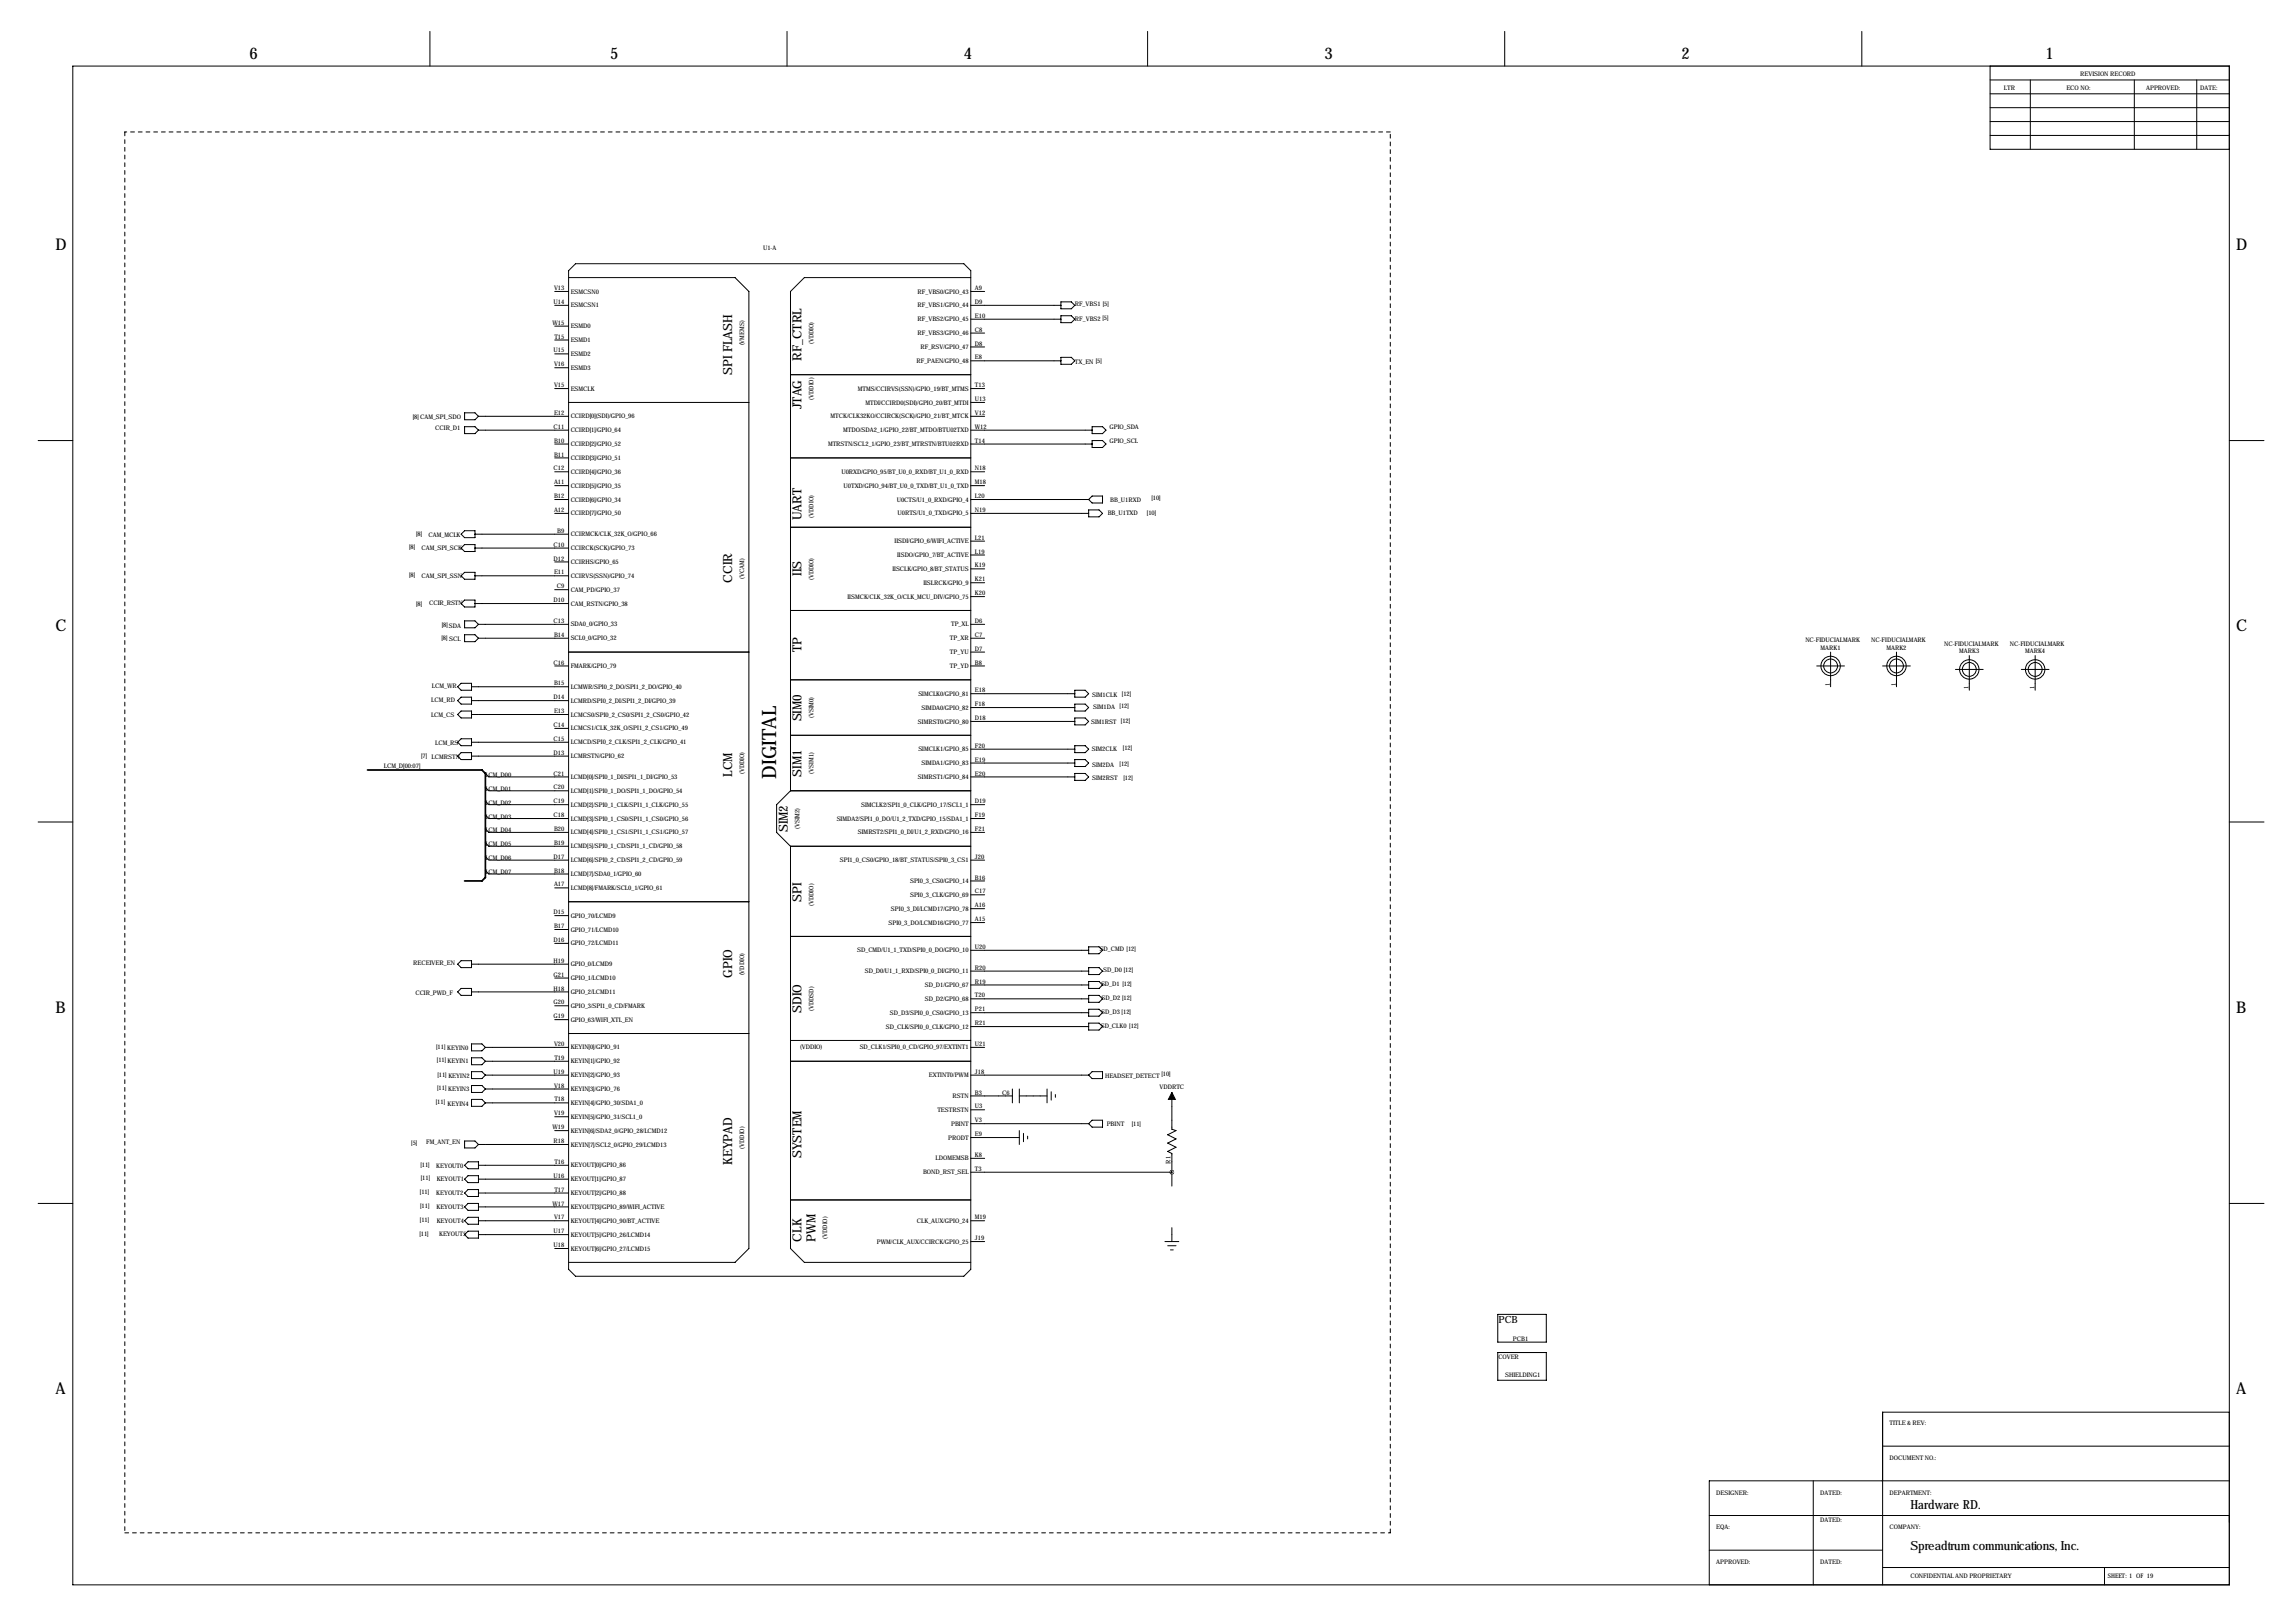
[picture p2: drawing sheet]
<svg xmlns="http://www.w3.org/2000/svg" width="841mm" height="594mm" viewBox="0 0 841 594" stroke-linecap="round" stroke-linejoin="round" font-family="sans-serif">
<defs><g id="words">
<text font-size="7.3" x="284.4" y="285.2" transform="rotate(-90 284.4 285.2)">DIGITAL</text>
<g font-size="5.9">
<text x="91.4" y="21.7">6</text>
<text x="223.5" y="21.7">5</text>
<text x="353.1" y="21.7">4</text>
<text x="485.1" y="21.7">3</text>
<text x="615.9" y="21.7">2</text>
<text x="749.3" y="21.7">1</text>
<text x="20.3" y="91.5">D</text>
<text x="819.1" y="91.5">D</text>
<text x="20.3" y="231.2">C</text>
<text x="819.1" y="231.2">C</text>
<text x="20.3" y="370.9">B</text>
<text x="819.1" y="370.9">B</text>
<text x="20.3" y="510.6">A</text>
<text x="819.1" y="510.6">A</text>
</g>
<g font-size="4.6">
<text x="268.2" y="137.2" transform="rotate(-90 268.2 137.2)">SPI FLASH</text>
<text x="293.6" y="132.2" transform="rotate(-90 293.6 132.2)">RF_CTRL</text>
<text x="293.6" y="149.9" transform="rotate(-90 293.6 149.9)">JTAG</text>
<text x="293.6" y="190.6" transform="rotate(-90 293.6 190.6)">UART</text>
<text x="268.2" y="213.4" transform="rotate(-90 268.2 213.4)">CCIR</text>
<text x="293.6" y="210.9" transform="rotate(-90 293.6 210.9)">IIS</text>
<text x="293.6" y="238.8" transform="rotate(-90 293.6 238.8)">TP</text>
<text x="293.6" y="264.2" transform="rotate(-90 293.6 264.2)">SIM0</text>
<text x="268.2" y="284.6" transform="rotate(-90 268.2 284.6)">LCM</text>
<text x="293.6" y="284.6" transform="rotate(-90 293.6 284.6)">SIM1</text>
<text x="288.6" y="304.9" transform="rotate(-90 288.6 304.9)">SIM2</text>
<text x="293.6" y="330.3" transform="rotate(-90 293.6 330.3)">SPI</text>
<text x="268.2" y="358.2" transform="rotate(-90 268.2 358.2)">GPIO</text>
<text x="293.6" y="370.9" transform="rotate(-90 293.6 370.9)">SDIO</text>
<text x="293.6" y="424.3" transform="rotate(-90 293.6 424.3)">SYSTEM</text>
<text x="268.2" y="426.8" transform="rotate(-90 268.2 426.8)">KEYPAD</text>
<text x="293.6" y="454.7" transform="rotate(-90 293.6 454.7)">CLK</text>
<text x="298.7" y="454.7" transform="rotate(-90 298.7 454.7)">PWM</text>
<text x="699.8" y="552.5">Hardware RD.</text>
<text x="699.8" y="567.8">Spreadtrum communications, Inc.</text>
</g>
<text font-size="3.6" x="548.9" y="484.4">PCB</text>
<g font-size="2.3">
<text x="762" y="28">REVISION RECORD</text>
<text x="734.1" y="33.1">LTR</text>
<text x="756.9" y="33.1">ECO NO:</text>
<text x="786.1" y="33.1">APPROVED:</text>
<text x="805.9" y="33.1">DATE:</text>
<text x="279.5" y="91.5">U1-A</text>
<text x="202.9" y="106.2">V13</text>
<text x="209" y="107.5">ESMCSN0</text>
<text x="336.1" y="107.5">RF_VBS0/GPIO_43</text>
<text x="357.1" y="106.2">A9</text>
<text x="202.8" y="111.3">U14</text>
<text x="209" y="112.6">ESMCSN1</text>
<text x="336.1" y="112.6">RF_VBS1/GPIO_44</text>
<text x="357.1" y="111.3">D9</text>
<text x="393.7" y="112">RF_VBS1 [5]</text>
<text x="202.4" y="118.9">W15</text>
<text x="336.1" y="117.7">RF_VBS2/GPIO_45</text>
<text x="357.1" y="116.4">E10</text>
<text x="393.8" y="117.7">RF_VBS2[5]</text>
<text x="203.1" y="124">T15</text>
<text x="209" y="125.3">ESMD1</text>
<text x="209" y="120.2">ESMD0</text>
<text x="336.1" y="122.8">RF_VBS3/GPIO_46</text>
<text x="357.1" y="121.5">C8</text>
<text x="202.8" y="129.1">U15</text>
<text x="209" y="130.4">ESMD2</text>
<text x="272.5" y="126.5" transform="rotate(-90 272.5 126.5)">(VMEMS)</text>
<text x="297.9" y="126.1" transform="rotate(-90 297.9 126.1)">(VDDIO)</text>
<text x="337.2" y="127.8">RF_RSV/GPIO_47</text>
<text x="357.1" y="131.6">E8</text>
<text x="357.1" y="126.6">D8</text>
<text x="202.9" y="134.2">V16</text>
<text x="209" y="135.5">ESMD3</text>
<text x="335.7" y="132.9">RF_PAEN/GPIO_48</text>
<text x="393.8" y="133.2">TX_EN [5]</text>
<text x="202.9" y="141.8">V15</text>
<text x="209" y="143.1">ESMCLK</text>
<text x="314.3" y="143.1">MTMS/CCIRVS(SSN)/GPIO_19/BT_MTMS</text>
<text x="357.1" y="141.8">T13</text>
<text x="297.9" y="146.4" transform="rotate(-90 297.9 146.4)">(VDDIO)</text>
<text x="317" y="148.2">MTDI/CCIRD0(SDI)/GPIO_20/BT_MTDI</text>
<text x="357.1" y="146.9">U13</text>
<text x="151.2" y="153.5">[8] CAM_SPI_SDO</text>
<text x="202.9" y="152">E12</text>
<text x="209" y="153.2">CCIRD[0](SDI)/GPIO_96</text>
<text x="304.2" y="153.2">MTCK/CLK32KO/CCIRCK(SCK)/GPIO_21/BT_MTCK</text>
<text x="357.1" y="152">V12</text>
<text x="159.4" y="157.6">CCIR_D1</text>
<text x="202.8" y="157">C11</text>
<text x="209" y="158.3">CCIRD[1]/GPIO_64</text>
<text x="308.8" y="158.3">MTDO/SDA2_1/GPIO_22/BT_MTDO/BTU02TXD</text>
<text x="357.1" y="157">W12</text>
<text x="406.4" y="157.3">GPIO_SDA</text>
<text x="202.9" y="162.1">B10</text>
<text x="202.9" y="167.2">B11</text>
<text x="209" y="163.4">CCIRD[2]/GPIO_52</text>
<text x="303.3" y="163.4">MTRSTN/SCL2_1/GPIO_23/BT_MTRSTN/BTU02RXD</text>
<text x="357.1" y="162.1">T14</text>
<text x="406.4" y="162.4">GPIO_SCL</text>
<text x="202.8" y="172.3">C12</text>
<text x="209" y="168.5">CCIRD[3]/GPIO_51</text>
<text x="209" y="173.6">CCIRD[4]/GPIO_36</text>
<text x="308.2" y="173.6">U0RXD/GPIO_95/BT_U0_0_RXD/BT_U1_0_RXD</text>
<text x="357.1" y="172.3">N18</text>
<text x="202.9" y="177.4">A11</text>
<text x="209" y="178.6">CCIRD[5]/GPIO_35</text>
<text x="309" y="178.6">U0TXD/GPIO_94/BT_U0_0_TXD/BT_U1_0_TXD</text>
<text x="357.1" y="177.4">M18</text>
<text x="202.9" y="182.4">B12</text>
<text x="209" y="183.7">CCIRD[6]/GPIO_34</text>
<text x="328.5" y="183.7">U0CTS/U1_0_RXD/GPIO_4</text>
<text x="357.1" y="182.4">L20</text>
<text x="406.7" y="183.7">BB_U1RXD</text>
<text x="421.8" y="183">[10]</text>
<text x="202.9" y="187.5">A12</text>
<text x="209" y="188.8">CCIRD[7]/GPIO_50</text>
<text x="297.9" y="189.6" transform="rotate(-90 297.9 189.6)">(VDDIO)</text>
<text x="328.7" y="188.8">U0RTS/U1_0_TXD/GPIO_5</text>
<text x="357.1" y="187.5">N19</text>
<text x="405.7" y="188.8">BB_U1TXD</text>
<text x="420.1" y="188.5">[10]</text>
<text x="152.4" y="196.2">[8]</text>
<text x="157" y="196.7">CAM_MCLK</text>
<text x="204.1" y="195.1">B9</text>
<text x="209" y="196.4">CCIRMCK/CLK_32K_O/GPIO_66</text>
<text x="357.1" y="197.7">L21</text>
<text x="149.9" y="201">[8]</text>
<text x="154.4" y="201.5">CAM_SPI_SCK</text>
<text x="202.8" y="200.2">C10</text>
<text x="209" y="201.5">CCIRCK(SCK)/GPIO_73</text>
<text x="327.7" y="199">IISDI/GPIO_6/WIFI_ACTIVE</text>
<text x="357.1" y="202.8">L19</text>
<text x="202.8" y="205.3">D12</text>
<text x="209" y="206.6">CCIRHS/GPIO_65</text>
<text x="326.9" y="209.1">IISCLK/GPIO_8/BT_STATUS</text>
<text x="328.6" y="204">IISDO/GPIO_7/BT_ACTIVE</text>
<text x="357.1" y="207.8">K19</text>
<text x="149.9" y="211.2">[8]</text>
<text x="154.4" y="211.7">CAM_SPI_SSN</text>
<text x="202.9" y="210.4">E11</text>
<text x="204" y="215.5">C9</text>
<text x="209" y="211.7">CCIRVS(SSN)/GPIO_74</text>
<text x="272.5" y="212.1" transform="rotate(-90 272.5 212.1)">(VCAM)</text>
<text x="297.9" y="212.4" transform="rotate(-90 297.9 212.4)">(VDDIO)</text>
<text x="338.2" y="214.2">IISLRCK/GPIO_9</text>
<text x="357.1" y="212.9">K21</text>
<text x="152.4" y="221.8">[8]</text>
<text x="157.2" y="221.6">CCIR_RSTN</text>
<text x="202.8" y="220.5">D10</text>
<text x="209" y="216.7">CAM_PD/GPIO_37</text>
<text x="209" y="221.8">CAM_RSTN/GPIO_38</text>
<text x="310.4" y="219.3">IISMCK/CLK_32K_O/CLK_MCU_DIV/GPIO_75</text>
<text x="357.1" y="218">K20</text>
<text x="161.8" y="229.6">[8]SDA</text>
<text x="202.8" y="228.2">C13</text>
<text x="202.9" y="233.2">B14</text>
<text x="209" y="229.4">SDA0_0/GPIO_33</text>
<text x="348.4" y="229.4">TP_XL</text>
<text x="357.1" y="228.2">D6</text>
<text x="357.1" y="233.2">C7</text>
<text x="161.7" y="234.3">[8] SCL</text>
<text x="209" y="234.5">SCL0_0/GPIO_32</text>
<text x="348" y="234.5">TP_XR</text>
<text x="348" y="239.6">TP_YU</text>
<text x="357.1" y="238.3">D7</text>
<text x="661.3" y="235.3">NC-FIDUCIALMARK</text>
<text x="666.9" y="238.1">MARK1</text>
<text x="685.4" y="235.3">NC-FIDUCIALMARK</text>
<text x="691" y="238.1">MARK2</text>
<text x="712.1" y="236.6">NC-FIDUCIALMARK</text>
<text x="717.7" y="239.3">MARK3</text>
<text x="736.2" y="236.6">NC-FIDUCIALMARK</text>
<text x="741.8" y="239.3">MARK4</text>
<text x="202.8" y="243.4">C16</text>
<text x="209" y="244.7">FMARK/GPIO_79</text>
<text x="348" y="244.7">TP_YD</text>
<text x="357.1" y="243.4">B8</text>
<text x="202.9" y="251">B15</text>
<text x="670.3" y="251.2" transform="rotate(-90 670.3 251.2)">1</text>
<text x="694.4" y="251.2" transform="rotate(-90 694.4 251.2)">1</text>
<text x="158" y="257.1">LCM_RD</text>
<text x="158.2" y="252">LCM_WR</text>
<text x="202.8" y="256.1">D14</text>
<text x="209" y="257.4">LCMRD/SPI0_2_DI/SPI1_2_DI/GPIO_39</text>
<text x="209" y="252.3">LCMWR/SPI0_2_DO/SPI1_2_DO/GPIO_40</text>
<text x="336.4" y="254.8">SIMCLK0/GPIO_81</text>
<text x="357.1" y="253.6">E18</text>
<text x="400" y="255.3">SIM1CLK</text>
<text x="411" y="254.9">[12]</text>
<text x="721.1" y="252.5" transform="rotate(-90 721.1 252.5)">1</text>
<text x="745.2" y="252.5" transform="rotate(-90 745.2 252.5)">1</text>
<text x="157.9" y="262.6">LCM_CS</text>
<text x="202.9" y="261.2">E13</text>
<text x="209" y="262.5">LCMCS0/SPI0_2_CS0/SPI1_2_CS0/GPIO_42</text>
<text x="297.9" y="263" transform="rotate(-90 297.9 263)">(VSIM0)</text>
<text x="337.6" y="259.9">SIMDA0/GPIO_82</text>
<text x="357.1" y="258.6">F18</text>
<text x="357.1" y="263.7">D18</text>
<text x="400.4" y="259.7">SIM1DA [12]</text>
<text x="202.8" y="266.3">C14</text>
<text x="209" y="267.5">LCMCS1/CLK_32K_O/SPI1_2_CS1/GPIO_49</text>
<text x="336.3" y="265">SIMRST0/GPIO_80</text>
<text x="399.7" y="265.2">SIM1RST</text>
<text x="410.6" y="264.8">[12]</text>
<text x="159.4" y="272.9">LCM_RS</text>
<text x="202.8" y="271.3">C15</text>
<text x="209" y="272.6">LCMCD/SPI0_2_CLK/SPI1_2_CLK/GPIO_41</text>
<text x="336.4" y="275.2">SIMCLK1/GPIO_85</text>
<text x="357.1" y="273.9">F20</text>
<text x="399.9" y="275.1">SIM2CLK</text>
<text x="411.3" y="274.8">[12]</text>
<text x="140.6" y="281.4">LCM_D[00:07]</text>
<text x="154.3" y="277.7">[7] LCMRSTN</text>
<text x="202.8" y="276.4">D13</text>
<text x="209" y="277.7">LCMRSTN/GPIO_62</text>
<text x="337.6" y="280.2">SIMDA1/GPIO_83</text>
<text x="357.1" y="279">E19</text>
<text x="400" y="280.7">SIM2DA</text>
<text x="410.1" y="280.4">[12]</text>
<text x="177.8" y="284.6">LCM_D00</text>
<text x="202.8" y="284">C21</text>
<text x="209" y="285.3">LCMD[0]/SPI0_1_DI/SPI1_1_DI/GPIO_53</text>
<text x="272.5" y="283.6" transform="rotate(-90 272.5 283.6)">(VDDIO)</text>
<text x="297.9" y="283.4" transform="rotate(-90 297.9 283.4)">(VSIM1)</text>
<text x="336.3" y="285.3">SIMRST1/GPIO_84</text>
<text x="357.1" y="284">E20</text>
<text x="400" y="285.8">SIM2RST</text>
<text x="411.5" y="285.5">[12]</text>
<text x="177.8" y="289.6">LCM_D01</text>
<text x="202.8" y="289.1">C20</text>
<text x="209" y="290.4">LCMD[1]/SPI0_1_DO/SPI1_1_DO/GPIO_54</text>
<text x="177.8" y="299.8">LCM_D03</text>
<text x="177.8" y="294.7">LCM_D02</text>
<text x="202.8" y="299.3">C18</text>
<text x="202.8" y="294.2">C19</text>
<text x="209" y="295.5">LCMD[2]/SPI0_1_CLK/SPI1_1_CLK/GPIO_55</text>
<text x="315.4" y="295.5">SIMCLK2/SPI1_0_CLK/GPIO_17/SCL1_1</text>
<text x="357.1" y="294.2">D19</text>
<text x="357.1" y="299.3">F19</text>
<text x="177.8" y="304.9">LCM_D04</text>
<text x="202.9" y="304.4">B20</text>
<text x="209" y="300.6">LCMD[3]/SPI0_1_CS0/SPI1_1_CS0/GPIO_56</text>
<text x="209" y="305.6">LCMD[4]/SPI0_1_CS1/SPI1_1_CS1/GPIO_57</text>
<text x="292.9" y="303.7" transform="rotate(-90 292.9 303.7)">(VSIM2)</text>
<text x="306.5" y="300.6">SIMDA2/SPI1_0_DO/U1_2_TXD/GPIO_15/SDA1_1</text>
<text x="314.3" y="305.6">SIMRST2/SPI1_0_DI/U1_2_RXD/GPIO_16</text>
<text x="357.1" y="304.4">F21</text>
<text x="177.8" y="310">LCM_D05</text>
<text x="202.9" y="309.4">B19</text>
<text x="209" y="310.7">LCMD[5]/SPI0_1_CD/SPI1_1_CD/GPIO_58</text>
<text x="177.8" y="315">LCM_D06</text>
<text x="202.8" y="314.5">D17</text>
<text x="209" y="315.8">LCMD[6]/SPI0_2_CD/SPI1_2_CD/GPIO_59</text>
<text x="307.7" y="315.8">SPI1_0_CS0/GPIO_18/BT_STATUS/SPI0_3_CS1</text>
<text x="357.1" y="314.5">J20</text>
<text x="177.8" y="320.1">LCM_D07</text>
<text x="202.9" y="319.6">B18</text>
<text x="209" y="320.9">LCMD[7]/SDA0_1/GPIO_60</text>
<text x="333.4" y="323.4">SPI0_3_CS0/GPIO_14</text>
<text x="357.1" y="322.1">B16</text>
<text x="202.9" y="324.7">A17</text>
<text x="209" y="326">LCMD[8]/FMARK/SCL0_1/GPIO_61</text>
<text x="333.4" y="328.5">SPI0_3_CLK/GPIO_69</text>
<text x="357.1" y="327.2">C17</text>
<text x="202.8" y="334.8">D15</text>
<text x="297.9" y="331.8" transform="rotate(-90 297.9 331.8)">(VDDIO)</text>
<text x="326.4" y="333.6">SPI0_3_DI/LCMD17/GPIO_78</text>
<text x="357.1" y="332.3">A16</text>
<text x="202.9" y="339.9">B17</text>
<text x="209" y="336.1">GPIO_70/LCMD9</text>
<text x="209" y="341.2">GPIO_71/LCMD10</text>
<text x="325.5" y="338.7">SPI0_3_DO/LCMD16/GPIO_77</text>
<text x="357.1" y="337.4">A15</text>
<text x="202.8" y="345">D16</text>
<text x="209" y="346.3">GPIO_72/LCMD11</text>
<text x="357.1" y="347.5">U20</text>
<text x="151.4" y="353.4">RECEIVER_EN</text>
<text x="202.8" y="352.6">H19</text>
<text x="209" y="353.9">GPIO_0/LCMD9</text>
<text x="314" y="348.8">SD_CMD/U1_1_TXD/SPI0_0_DO/GPIO_10</text>
<text x="402.8" y="348.3">SD_CMD [12]</text>
<text x="202.8" y="357.7">G21</text>
<text x="209" y="359">GPIO_1/LCMD10</text>
<text x="272.5" y="357.2" transform="rotate(-90 272.5 357.2)">(VDDIO)</text>
<text x="316.8" y="356.4">SD_D0/U1_1_RXD/SPI0_0_DI/GPIO_11</text>
<text x="357.1" y="355.2">R20</text>
<text x="404.1" y="356.1">SD_D0 [12]</text>
<text x="152.1" y="364.3">CCIR_PWD_F</text>
<text x="202.8" y="362.8">H18</text>
<text x="209" y="364.1">GPIO_2/LCMD11</text>
<text x="338.8" y="361.5">SD_D1/GPIO_67</text>
<text x="357.1" y="360.2">R19</text>
<text x="357.1" y="365.3">T20</text>
<text x="403.3" y="361.1">SD_D1 [12]</text>
<text x="202.8" y="367.9">G20</text>
<text x="209" y="369.1">GPIO_3/SPI1_0_CD/FMARK</text>
<text x="297.9" y="370.3" transform="rotate(-90 297.9 370.3)">(VDDSD)</text>
<text x="326" y="371.7">SD_D3/SPI0_0_CS0/GPIO_13</text>
<text x="338.8" y="366.6">SD_D2/GPIO_68</text>
<text x="357.1" y="370.4">P21</text>
<text x="403.4" y="371.2">SD_D3[12]</text>
<text x="403.5" y="366.1">SD_D2 [12]</text>
<text x="202.8" y="372.9">G19</text>
<text x="209" y="374.2">GPIO_63/WIFI_XTL_EN</text>
<text x="324.5" y="376.8">SD_CLK/SPI0_0_CLK/GPIO_12</text>
<text x="357.1" y="375.5">R21</text>
<text x="403.2" y="376.5">SD_CLK0 [12]</text>
<text x="202.9" y="383.1">V20</text>
<text x="357.1" y="383.1">U21</text>
<text x="159.7" y="384.2">[11] KEYIN0</text>
<text x="160" y="389">[11] KEYIN1</text>
<text x="203.1" y="388.2">T19</text>
<text x="209" y="384.4">KEYIN[0]/GPIO_91</text>
<text x="209" y="389.5">KEYIN[1]/GPIO_92</text>
<text x="293.1" y="384.4">(VDDIO)</text>
<text x="314.9" y="384.4">SD_CLK1/SPI0_0_CD/GPIO_97/EXTINT1</text>
<text x="160.2" y="394.3">[11] KEYIN2</text>
<text x="202.8" y="393.3">U19</text>
<text x="209" y="394.5">KEYIN[2]/GPIO_93</text>
<text x="340.2" y="394.5">EXTINT0/PWM</text>
<text x="357.1" y="393.3">J18</text>
<text x="404.8" y="394.7">HEADSET_DETECT [10]</text>
<text x="160.1" y="399.1">[11] KEYIN3</text>
<text x="202.9" y="398.3">V18</text>
<text x="209" y="399.6">KEYIN[3]/GPIO_76</text>
<text x="357.1" y="400.9">B3</text>
<text x="367.1" y="400.9">C6</text>
<text x="424.7" y="398.9">VDDRTC</text>
<text x="159.6" y="404.4">[11] KEYIN4</text>
<text x="203.1" y="403.4">T18</text>
<text x="209" y="404.7">KEYIN[4]/GPIO_30/SDA1_0</text>
<text x="343.4" y="407.2">TESTRSTN</text>
<text x="348.9" y="402.2">RSTN</text>
<text x="357.1" y="406">U3</text>
<text x="202.4" y="413.6">W19</text>
<text x="202.9" y="408.5">V19</text>
<text x="209" y="409.8">KEYIN[5]/GPIO_31/SCL1_0</text>
<text x="348.4" y="412.3">PBINT</text>
<text x="357.1" y="411">V3</text>
<text x="405.4" y="412.6">PBINT</text>
<text x="414.6" y="412.4">[11]</text>
<text x="150.7" y="419.2">[5]</text>
<text x="156.1" y="419.2">FM_ANT_EN</text>
<text x="202.8" y="418.7">R18</text>
<text x="209" y="414.9">KEYIN[6]/SDA2_0/GPIO_28/LCMD12</text>
<text x="209" y="419.9">KEYIN[7]/SCL2_0/GPIO_29/LCMD13</text>
<text x="347.3" y="417.4">PRODT</text>
<text x="357.1" y="416.1">E9</text>
<text x="272.5" y="420.7" transform="rotate(-90 272.5 420.7)">(VDDIO)</text>
<text x="342.7" y="425">LDOMEMSB</text>
<text x="357.1" y="423.7">K8</text>
<text x="154" y="427.4">[11]</text>
<text x="159.8" y="427.6">KEYOUT0</text>
<text x="202.8" y="431.4">U16</text>
<text x="203.1" y="426.3">T16</text>
<text x="209" y="427.6">KEYOUT[0]/GPIO_86</text>
<text x="338.1" y="430.1">BOND_RST_SEL</text>
<text x="357.1" y="428.8">T3</text>
<text x="428.8" y="426.1" transform="rotate(-90 428.8 426.1)">R1</text>
<text x="153.8" y="437.5">[11]</text>
<text x="154.1" y="432.1">[11]</text>
<text x="159.8" y="437.8">KEYOUT2</text>
<text x="160" y="432.5">KEYOUT1</text>
<text x="203.1" y="436.4">T17</text>
<text x="209" y="432.6">KEYOUT[1]/GPIO_87</text>
<text x="209" y="437.7">KEYOUT[2]/GPIO_88</text>
<text x="153.9" y="442.3">[11]</text>
<text x="159.9" y="442.8">KEYOUT3</text>
<text x="202.4" y="441.5">W17</text>
<text x="209" y="442.8">KEYOUT[3]/GPIO_89/WIFI_ACTIVE</text>
<text x="153.8" y="447.5">[11]</text>
<text x="160" y="447.9">KEYOUT4</text>
<text x="202.9" y="446.6">V17</text>
<text x="209" y="447.9">KEYOUT[4]/GPIO_90/BT_ACTIVE</text>
<text x="335.9" y="447.9">CLK_AUX/GPIO_24</text>
<text x="357.1" y="446.6">M19</text>
<text x="153.6" y="452.6">[11]</text>
<text x="160.8" y="452.8">KEYOUT5</text>
<text x="202.8" y="451.7">U17</text>
<text x="209" y="453">KEYOUT[5]/GPIO_26/LCMD14</text>
<text x="303" y="453.7" transform="rotate(-90 303 453.7)">(VDDIO)</text>
<text x="321.2" y="455.5">PWM/CLK_AUX/CCIRCK/GPIO_25</text>
<text x="357.1" y="454.2">J19</text>
<text x="202.8" y="456.8">U18</text>
<text x="209" y="458">KEYOUT[6]/GPIO_27/LCMD15</text>
<text x="554.2" y="491.1">PCB1</text>
<text x="548.9" y="497.7">COVER</text>
<text x="551.3" y="504.3">SHIELDING1</text>
<text x="692.1" y="522">TITLE &amp; REV:</text>
<text x="692.1" y="534.7">DOCUMENT NO.:</text>
<text x="628.6" y="547.4">DESIGNER:</text>
<text x="666.7" y="547.4">DATED:</text>
<text x="692.1" y="547.4">DEPARTMENT:</text>
<text x="666.7" y="557.6">DATED:</text>
<text x="628.6" y="560.1">EQA:</text>
<text x="692.1" y="560.1">COMPANY:</text>
<text x="628.6" y="572.8">APPROVED:</text>
<text x="666.7" y="572.8">DATED:</text>
<text x="699.8" y="577.9">CONFIDENTIAL AND PROPRIETARY</text>
<text x="772.2" y="577.9">SHEET: 1 OF 19</text>
</g>
</g></defs>
<g fill="none" stroke="#000" stroke-width=".37">
<path d="M157.5 11.5v12.7M288.3 11.5v12.7M420.4 11.5v12.7M551.2 11.5v12.7M682 11.5v12.7M26.7 24.2h789.9v556.3h-789.9zM729 39.4h87.6M729 24.2v30.5h87.6M729 34.4h87.6M729 29.3h87.6M743.7 29.3v25.4M781.8 29.3v25.4"/>
<path d="M804.7 29.3v25.4M729 49.6h87.6M729 44.5h87.6M208.3 99.1l2.5-2.5h142.3l2.5 2.5v365.8l-2.5 2.5h-142.3l-2.5-2.5zM203.2 111.8h5.1M203.2 106.8h5.1M203.2 119.5h5.1M208.3 101.7h60.9l5.1 5.1v350.5l-5.1 5.1h-60.9M355.6 101.7h-61l-5 5.1v182.8M355.6 111.8h33M355.6 106.8h5.1M355.6 116.9h33"/>
<path d="M388.6 110.6h3.8l1.3 1.2-1.3 1.3h-3.8zM388.6 115.6h3.8l1.3 1.3-1.3 1.3h-3.8zM203.2 124.5h5.1M203.2 129.6h5.1M203.2 134.7h5.1M289.6 137.2h66M355.6 122h5.1M355.6 132.2h33M355.6 127.1h5.1M388.6 130.9h3.8l1.3 1.3-1.3 1.2h-3.8zM170.2 151.2h3.8l1.3 1.3-1.3 1.2h-3.8zM170.2 156.3h3.8l1.3 1.3-1.3 1.2h-3.8z"/>
<path d="M175.3 152.5h33M175.3 157.6h33M203.2 142.3h5.1M208.3 147.4h66M355.6 147.4h5.1M355.6 152.5h5.1M355.6 157.6h44.4M355.6 142.3h5.1M400 156.3h3.9l1.2 1.3-1.2 1.2h-3.9zM14 161.4h12.7M203.2 167.7h5.1M203.2 162.6h5.1"/>
<path d="M203.2 172.8h5.1M203.2 177.9h5.1M289.6 167.7h66M355.6 162.6h44.4M355.6 172.8h5.1M355.6 177.9h5.1M400 161.4h3.9l1.2 1.2-1.2 1.3h-3.9zM816.6 161.4h12.7M168.9 195.7l1.3-1.3h3.8v2.5h-3.8zM174 195.7h34.3M203.2 183h5.1M203.2 188h5.1"/>
<path d="M289.6 193.1h66M355.6 183h43.2M355.6 188h43.2M355.6 198.2h5.1M398.8 186.8h3.8l1.3 1.2-1.3 1.3h-3.8zM400 181.7h3.9v2.5h-3.9l-1.2-1.2zM168.9 200.7l1.3-1.2h3.8v2.5h-3.8zM170.2 209.6h3.8v2.6h-3.8l-1.3-1.3zM174 200.7h34.3M174 210.9h34.3M203.2 205.8h5.1M203.2 216h5.1"/>
<path d="M355.6 208.4h5.1M355.6 203.3h5.1M355.6 218.5h5.1M355.6 213.4h5.1M168.9 221.1l1.3-1.3h3.8v2.5h-3.8zM170.2 227.4h3.8l1.3 1.3-1.3 1.2h-3.8zM170.2 232.5h3.8l1.3 1.3-1.3 1.2h-3.8zM174 221.1h34.3M175.3 228.7h33M175.3 233.8h33M208.3 238.8h66M289.6 223.6h66"/>
<path d="M355.6 238.8h5.1M355.6 228.7h5.1M355.6 233.8h5.1M670.6 238.8v12.7M694.7 238.8v12.7M167.6 251.5l1.3-1.2h3.8v2.5h-3.8zM168.9 255.3h3.8v2.6h-3.8l-1.3-1.3zM172.7 256.6h35.6M172.7 251.5h35.6M203.2 243.9h5.1M289.6 249h66M355.6 243.9h5.1"/>
<path d="M355.6 254.1h38.1M355.6 259.2h38.1M393.7 252.8h3.8l1.3 1.3-1.3 1.2h-3.8zM393.7 257.9h3.8l1.3 1.3-1.3 1.2h-3.8zM665.5 243.9h10.1M689.6 243.9h10.2M716.3 245.2h10.1M721.4 240.1v12.7M740.4 245.2h10.2M745.5 240.1v12.7M167.6 271.9l1.3-1.3h3.8v2.5h-3.8zM167.6 276.9l1.3-1.2h3.8v2.5h-3.8z"/>
<path d="M168.9 260.4h3.8v2.6h-3.8l-1.3-1.3zM172.7 261.7h35.6M172.7 271.9h35.6M172.7 276.9h35.6M203.2 266.8h5.1M289.6 269.3h66M355.6 264.2h38.1M355.6 274.4h38.1M355.6 279.5h38.1M393.7 273.1h3.8l1.3 1.3-1.3 1.3h-3.8zM393.7 278.2h3.8l1.3 1.3-1.3 1.2h-3.8zM393.7 263h3.8l1.3 1.2-1.3 1.3h-3.8z"/>
<path d="M177.8 298.5l1.3 1.3h29.2M177.8 293.4l1.3 1.3h29.2M177.8 288.4l1.3 1.2h29.2M177.8 283.3l1.3 1.3h29.2M289.6 289.6h66M289.6 289.6l-5.1 5.1v10.2l5.1 5.1M355.6 299.8h5.1M355.6 294.7h5.1M355.6 284.6h38.1M393.7 283.3h3.8l1.3 1.3-1.3 1.2h-3.8zM14 301.1h12.7M177.8 313.8l1.3 1.2h29.2"/>
<path d="M177.8 308.7l1.3 1.3h29.2M177.8 318.8l1.3 1.3h29.2M177.8 303.6l1.3 1.3h29.2M289.6 310v147.3l5 5.1h61M289.6 310h66M355.6 304.9h5.1M355.6 315h5.1M816.6 301.1h12.7M203.2 335.4h5.1M203.2 325.2h5.1M208.3 330.3h66M355.6 322.7h5.1"/>
<path d="M355.6 327.7h5.1M355.6 332.8h5.1M355.6 337.9h5.1M168.9 351.9h3.8v2.5h-3.8l-1.3-1.3zM172.7 353.1h35.6M203.2 345.5h5.1M203.2 340.4h5.1M203.2 358.2h5.1M289.6 343h66M355.6 355.7h43.2M355.6 348.1h43.2M398.8 346.8h3.8l1.3 1.3-1.3 1.2h-3.8z"/>
<path d="M398.8 354.4h3.8l1.3 1.3-1.3 1.2h-3.8zM398.8 359.5h3.8l1.3 1.3-1.3 1.2h-3.8zM168.9 362h3.8v2.6h-3.8l-1.3-1.3zM172.7 363.3h35.6M203.2 368.4h5.1M203.2 373.5h5.1M208.3 378.5h66M355.6 360.8h43.2M355.6 365.8h43.2M355.6 370.9h43.2M355.6 376h43.2M398.8 364.6h3.8l1.3 1.2-1.3 1.3h-3.8z"/>
<path d="M398.8 369.6h3.8l1.3 1.3-1.3 1.3h-3.8zM398.8 374.7h3.8l1.3 1.3-1.3 1.3h-3.8zM172.7 382.3h3.8l1.3 1.3-1.3 1.3h-3.8zM172.7 387.4h3.8l1.3 1.3-1.3 1.3h-3.8zM172.7 392.5h3.8l1.3 1.3-1.3 1.2h-3.8zM172.7 397.6h3.8l1.3 1.3-1.3 1.2h-3.8zM177.8 388.7h30.5M177.8 383.6h30.5M177.8 393.8h30.5M177.8 398.9h30.5M289.6 388.7h66M289.6 381.1h66"/>
<path d="M355.6 383.6h5.1M355.6 393.8h43.2M370.8 398.9v5M373.4 398.9v5M383.5 398.9v5M385.1 399.9v3M400 392.5h3.9v2.5h-3.9l-1.2-1.2zM170.2 417.9h3.8l1.3 1.3-1.3 1.2h-3.8zM172.7 402.7h3.8l1.3 1.2-1.3 1.3h-3.8zM175.3 419.2h33M177.8 403.9h30.5M203.2 409h5.1"/>
<path d="M203.2 414.1h5.1M355.6 401.4h15.2M355.6 416.6h17.8M355.6 406.5h5.1M355.6 411.6h43.2M373.4 401.4h10.1M373.4 414.1v5.1M374.9 415.1v3.1M376.4 416.1v1M386.6 400.9v1M398.8 411.6l1.2-1.3h3.9v2.5h-3.9zM429.3 400.1v13.5l1.5 .5-3.1 1.5 3.1 1.5-3.1 1.6 3.1 1.5-3.1 1.5 1.6 .8v11.9"/>
<path d="M170.2 426.8l1.2-1.3h3.9v2.6h-3.9zM170.2 431.9l1.2-1.3h3.9v2.5h-3.9zM170.2 437l1.2-1.3h3.9v2.5h-3.9zM175.3 426.8h33M175.3 431.9h33M175.3 437h33M289.6 439.5h66M355.6 424.3h5.1M355.6 429.3h73.7M14 440.8h12.7M170.2 447.1l1.2-1.3h3.9v2.6h-3.9zM170.2 452.2l1.2-1.3h3.9v2.6h-3.9z"/>
<path d="M171.4 440.8h3.9v2.5h-3.9l-1.2-1.3zM175.3 447.1h33M175.3 442h33M175.3 452.2h33M203.2 457.3h5.1M355.6 447.1h5.1M355.6 454.7h5.1M426.7 454.7h5.1M427.7 456.3h3.1M428.8 457.8h1M429.3 449.7v5M816.6 440.8h12.7"/>
<path d="M548.6 481.4h17.8v10.2h-17.8zM548.6 495.4h17.8v10.1h-17.8zM816.6 517.2h-127v63.3M689.6 529.7h127M626.1 555.1h63.3M664.2 542.4v38.1M689.6 555.1h127M816.6 542.4h-190.5v38.1M626.1 567.8h63.5M689.6 574.1h127M770.9 574.1v6.4"/>
<circle cx="670.6" cy="243.9" r="3.6"/>
<circle cx="670.6" cy="243.9" r="2.54"/>
<circle cx="694.7" cy="243.9" r="3.6"/>
<circle cx="694.7" cy="243.9" r="2.54"/>
<circle cx="721.4" cy="245.2" r="3.6"/>
<circle cx="721.4" cy="245.2" r="2.54"/>
<circle cx="745.5" cy="245.2" r="3.6"/>
<circle cx="745.5" cy="245.2" r="2.54"/>
</g>
<path d="M45.7 48.3v513.1M509.3 48.3h-463.6M45.7 561.4h463.6M509.3 561.4v-513.1" fill="none" stroke="#000" stroke-width=".37" stroke-dasharray="1.4 1.4"/>
<path d="M429.3 400.1l1.2 2.6h-2.5z" fill="#000" stroke="#000" stroke-width=".37"/>
<circle cx="429.3" cy="429.3" r=".05" fill="#000" stroke="#000" stroke-width="1.5"/>
<path d="M134.6 282h41.9l1.3 1.3v38.1l-1.3 1.3h-6.3" fill="none" stroke="#000" stroke-width=".63"/>
<use href="#words"/>
</svg>
